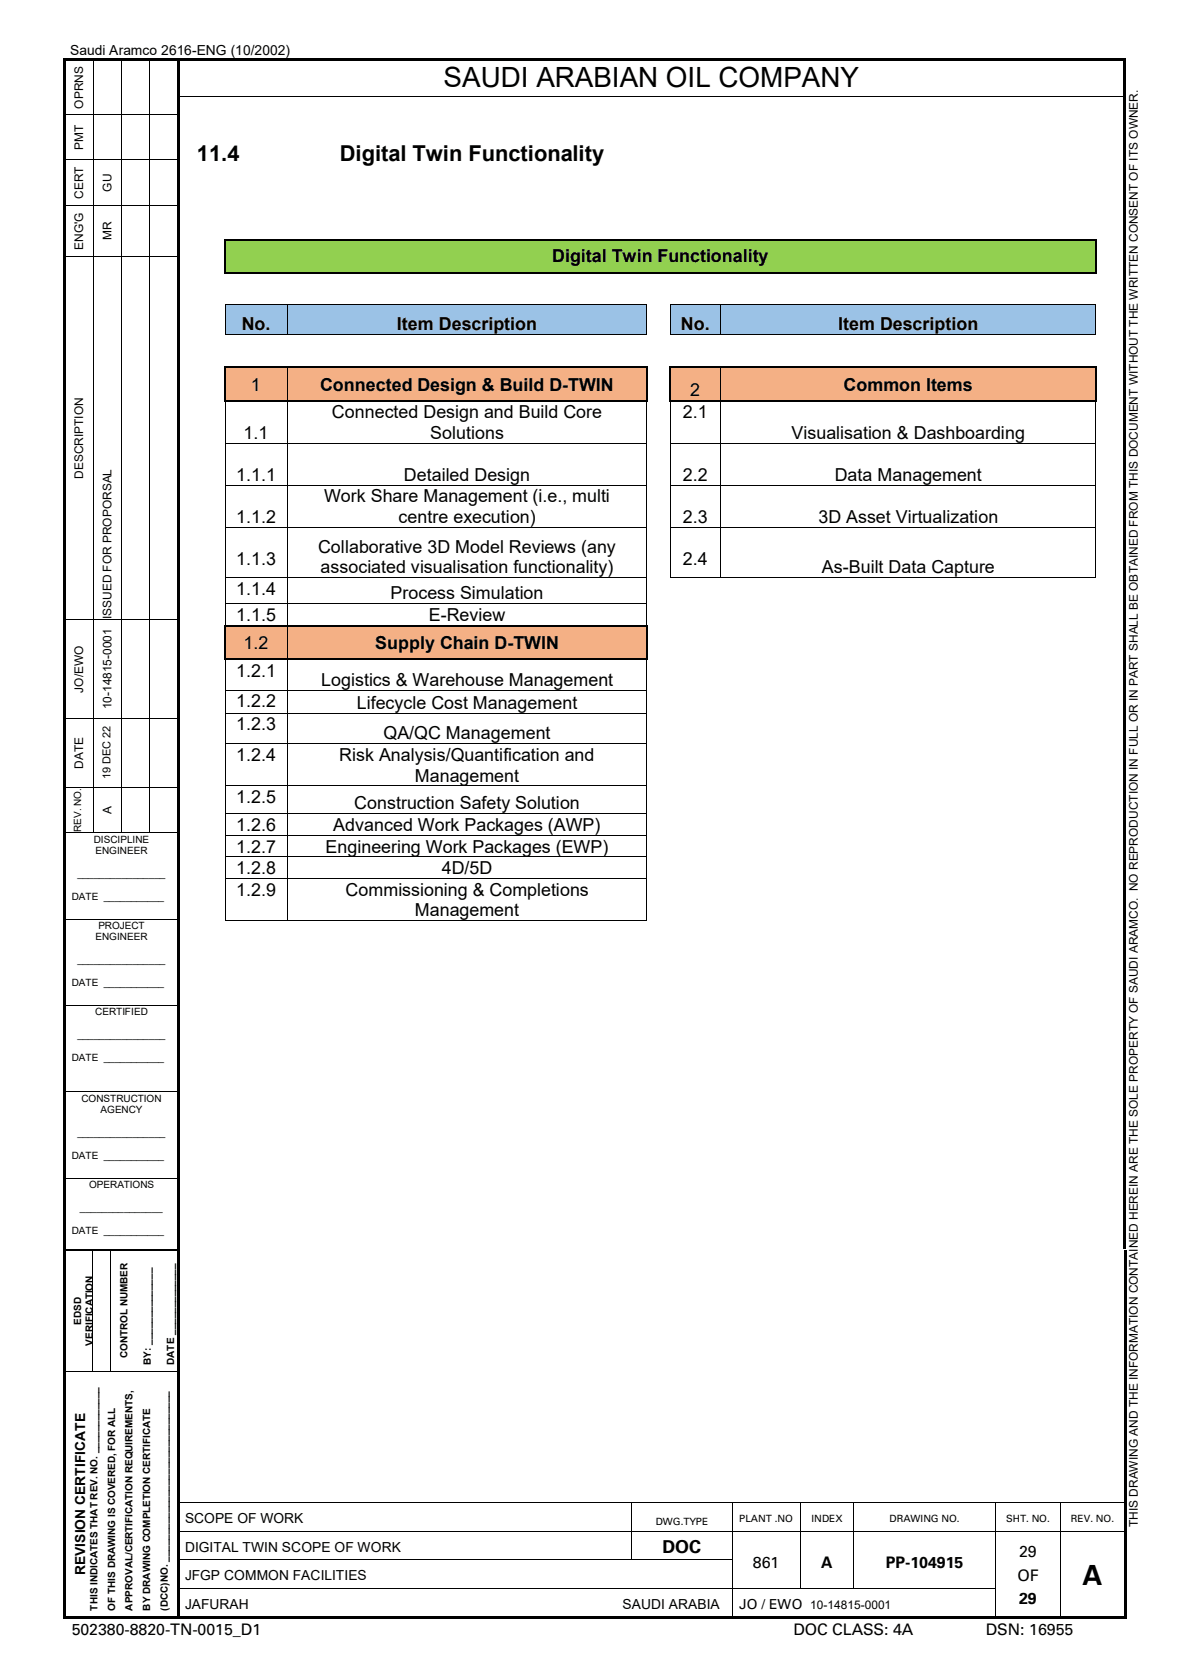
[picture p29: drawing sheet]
<svg xmlns="http://www.w3.org/2000/svg" width="210mm" height="297mm" viewBox="0 0 210 297" stroke-linecap="round" stroke-linejoin="round" font-family="sans-serif">
<defs><g id="words">
<g font-size="5">
<text x="78.9" y="15.5">SAUDI ARABIAN OIL COMPANY</text>
<text x="192.4" y="281.8">A</text>
</g>
<g font-size="3.9">
<text x="35" y="28.7">11.4</text>
<text x="60.4" y="28.7">Digital Twin Functionality</text>
</g>
<g font-size="3.2">
<text x="98.2" y="46.7">Digital Twin Functionality</text>
<text x="43" y="58.7">No.</text>
<text x="70.6" y="58.7">Item Description</text>
<text x="121.1" y="58.7">No.</text>
<text x="149" y="58.7">Item Description</text>
<text x="44.6" y="69.4">1</text>
<text x="56.9" y="69.4">Connected Design &amp; Build D-TWIN</text>
<text x="122.7" y="70.4">2</text>
<text x="150" y="69.4">Common Items</text>
<text x="59" y="74.4">Connected Design and Build Core</text>
<text x="121.4" y="74.4">2.1</text>
<text x="43.3" y="78">1.1</text>
<text x="76.5" y="78">Solutions</text>
<text x="140.7" y="78">Visualisation &amp; Dashboarding</text>
<text x="42" y="85.5">1.1.1</text>
<text x="57.6" y="89.3">Work Share Management (i.e., multi</text>
<text x="71.8" y="85.5">Detailed Design</text>
<text x="121.4" y="85.5">2.2</text>
<text x="148.4" y="85.5">Data Management</text>
<text x="42" y="93">1.1.2</text>
<text x="70.9" y="93">centre execution)</text>
<text x="121.4" y="93">2.3</text>
<text x="145.5" y="93">3D Asset Virtualization</text>
<text x="42" y="100.5">1.1.3</text>
<text x="56.6" y="98.3">Collaborative 3D Model Reviews (any</text>
<text x="57" y="101.9">associated visualisation functionality)</text>
<text x="121.4" y="100.5">2.4</text>
<text x="146.1" y="101.9">As-Built Data Capture</text>
<text x="42" y="105.7">1.1.4</text>
<text x="69.4" y="106.6">Process Simulation</text>
<text x="42" y="110.4">1.1.5</text>
<text x="76.2" y="110.4">E-Review</text>
<text x="43.3" y="115.3">1.2</text>
<text x="66.7" y="115.3">Supply Chain D-TWIN</text>
<text x="42" y="120.3">1.2.1</text>
<text x="42" y="125.7">1.2.2</text>
<text x="57.1" y="121.9">Logistics &amp; Warehouse Management</text>
<text x="63.4" y="126">Lifecycle Cost Management</text>
<text x="42" y="129.8">1.2.3</text>
<text x="68.2" y="131.4">QA/QC Management</text>
<text x="42" y="135.3">1.2.4</text>
<text x="60.3" y="135.3">Risk Analysis/Quantification and</text>
<text x="42" y="142.7">1.2.5</text>
<text x="63" y="143.9">Construction Safety Solution</text>
<text x="73.7" y="138.9">Management</text>
<text x="42" y="147.7">1.2.6</text>
<text x="59.3" y="147.7">Advanced Work Packages (AWP)</text>
<text x="42" y="151.6">1.2.7</text>
<text x="42" y="155.4">1.2.8</text>
<text x="57.9" y="151.6">Engineering Work Packages (EWP)</text>
<text x="78.5" y="155.4">4D/5D</text>
<text x="42" y="159.2">1.2.9</text>
<text x="61.4" y="159.2">Commissioning &amp; Completions</text>
<text x="73.7" y="162.9">Management</text>
<text x="117.8" y="276.1">DOC</text>
</g>
<g font-size="2.8">
<text x="133.9" y="278.8">861</text>
<text x="146" y="278.8">A</text>
<text x="157.5" y="278.8">PP-104915</text>
<text x="180.9" y="281">OF</text>
<text x="181.2" y="276.8">29</text>
<text x="181.2" y="285.2">29</text>
<text x="12.7" y="290.6">502380-8820-TN-0015_D1</text>
<text x="141.1" y="290.6">DOC CLASS: 4A</text>
<text x="175.3" y="290.6">DSN: 16955</text>
</g>
<g font-size="2.5">
<text x="12.5" y="9.8">Saudi Aramco 2616-ENG (10/2002)</text>
<text x="32.9" y="270.7">SCOPE OF WORK</text>
<text x="32.9" y="275.8">DIGITAL TWIN SCOPE OF WORK</text>
<text x="15.1" y="280" transform="rotate(-90 15.1 280)">REVISION CERTIFICATE</text>
<text x="32.9" y="280.9">JFGP COMMON FACILITIES</text>
<text x="32.9" y="286">JAFURAH</text>
<text x="110.7" y="286">SAUDI ARABIA</text>
<text x="131.4" y="286">JO / EWO</text>
</g>
<g font-size="2.1">
<text x="14.8" y="19.3" transform="rotate(-90 14.8 19.3)">OPRNS</text>
<text x="14.8" y="26.6" transform="rotate(-90 14.8 26.6)">PMT</text>
<text x="14.8" y="35.3" transform="rotate(-90 14.8 35.3)">CERT</text>
<text x="19.8" y="34.1" transform="rotate(-90 19.8 34.1)">GU</text>
<text x="14.8" y="44.4" transform="rotate(-90 14.8 44.4)">ENG'G</text>
<text x="19.8" y="42.7" transform="rotate(-90 19.8 42.7)">MR</text>
<text x="14.8" y="85.1" transform="rotate(-90 14.8 85.1)">DESCRIPTION</text>
<text x="19.8" y="110" transform="rotate(-90 19.8 110)">I</text>
<text x="19.8" y="109.4" transform="rotate(-90 19.8 109.4)">SSUED FOR PROPORSAL</text>
<text x="14.8" y="123.1" transform="rotate(-90 14.8 123.1)">JO/EWO</text>
<text x="19.8" y="126.1" transform="rotate(-90 19.8 126.1)">10-14815-0001</text>
<text x="14.8" y="136.6" transform="rotate(-90 14.8 136.6)">DATE</text>
<text x="19.8" y="144.7" transform="rotate(-90 19.8 144.7)">A</text>
<text x="202.3" y="271.4" transform="rotate(-90 202.3 271.4)">THIS DRAWING AND THE INFORMATION CONTAINED HEREIN ARE THE SOLE PROPERTY OF SAUDI ARAMCO. NO REPRODUCTION IN FULL OR IN PART SHALL BE OBTAINED FROM THIS DOCUMENT WITHOUT THE WRITTEN CONSENT OF ITS OWNER.</text>
<text x="144" y="286">10-14815-0001</text>
</g>
<text font-size="1.9" x="19.6" y="138.6" transform="rotate(-90 19.6 138.6)">19 DEC 22</text>
<g font-size="1.8">
<text x="14.4" y="147.9" transform="rotate(-90 14.4 147.9)">REV. NO.</text>
<text x="16.7" y="149.8">DISCIPLINE</text>
<text x="13.8" y="155.9">________________</text>
<text x="17" y="151.8">ENGINEER</text>
<text x="12.7" y="159.9">DATE ___________</text>
<text x="17" y="167.2">ENGINEER</text>
<text x="17.5" y="165.1">PROJECT</text>
<text x="13.8" y="171.2">________________</text>
<text x="12.7" y="175.3">DATE ___________</text>
<text x="13.8" y="184.5">________________</text>
<text x="16.9" y="180.5">CERTIFIED</text>
<text x="12.7" y="188.6">DATE ___________</text>
<text x="14.5" y="195.8">CONSTRUCTION</text>
<text x="17.9" y="197.9">AGENCY</text>
<text x="13.8" y="201.9">________________</text>
<text x="12.7" y="206">DATE ___________</text>
<text x="14.2" y="215.2">_______________</text>
<text x="15.8" y="211.2">OPERATIONS</text>
<text x="12.7" y="219.3">DATE ___________</text>
<text x="14.4" y="235.5" transform="rotate(-90 14.4 235.5)">EDSD</text>
<text x="16.5" y="239.2" transform="rotate(-90 16.5 239.2)">VERIFICATION</text>
<text x="22.6" y="241.5" transform="rotate(-90 22.6 241.5)">CONTROL NUMBER</text>
<text x="26.8" y="242.6" transform="rotate(-90 26.8 242.6)">BY: ______________</text>
<text x="31" y="242.6" transform="rotate(-90 31 242.6)">DATE _____________</text>
<text x="116.6" y="271">DWG.TYPE</text>
<text x="131.4" y="270.5">PLANT .NO</text>
<text x="144.3" y="270.5">INDEX</text>
<text x="158.2" y="270.5">DRAWING NO.</text>
<text x="178.9" y="270.5">SHT. NO.</text>
<text x="190.4" y="270.5">REV. NO.</text>
<text x="17.4" y="286.3" transform="rotate(-90 17.4 286.3)">THIS INDICATES THAT REV. NO. ____________</text>
<text x="20.5" y="286.3" transform="rotate(-90 20.5 286.3)">OF THIS DRAWING IS COVERED, FOR ALL</text>
<text x="23.6" y="286.3" transform="rotate(-90 23.6 286.3)">APPROVAL/CERTIFICATION REQUIREMENTS,</text>
<text x="26.7" y="286.3" transform="rotate(-90 26.7 286.3)">BY DRAWING COMPLETION CERTIFICATE</text>
<text x="29.8" y="286.3" transform="rotate(-90 29.8 286.3)">(DCC)NO. _______________________________</text>
</g>
</g></defs>
<g fill="#000">
<path d="M11.3 10.3h.5v.6h-.5zM11.3 10.3h.5v.5h-.5zM11.3 10.9h.5v6.2h-.5zM11.3 17.1h.5v.2h-.5zM11.8 10.3h4.7v.5h-4.7zM16.5 10.8l.1 .1zM16.5 10.3h.5v.5h-.5zM16.5 17.1h.1v.2h-.1zM17 10.3h4.5v.5h-4.5zM21.5 10.8l.2 .1zM21.5 10.3h.5v.5h-.5zM21.5 17.1h.2v.2h-.2z"/>
<path d="M22 10.3h4.5v.5h-4.5zM26.5 10.8l.2 .1zM26.5 10.3h.6v.5h-.6zM26.5 17.1h.2v.2h-.2zM27.1 10.3h4.4v.5h-4.4zM31.5 10.8l.5 .1zM31.5 10.3h.5v.5h-.5zM31.5 10.9h.5v6.2h-.5zM31.5 17.1h.5v.2h-.5zM32 10.3h167.6v.5h-167.6zM199.6 10.3h.6v.6h-.6zM199.6 10.3h.6v.5h-.6z"/>
<path d="M199.6 10.9h.6v6.2h-.6zM199.6 17.1h.6v.2h-.6zM11.3 17.3h.5v2.9h-.5zM11.3 20.2h.5v.2h-.5zM11.3 20.4h.5v7.9h-.5zM11.3 28.3h.5v.2h-.5zM11.3 28.5h.5v7.9h-.5zM11.3 36.4h.5v.2h-.5zM16.5 20.2h.1v.2h-.1zM16.5 28.3h.1v.2h-.1zM16.5 36.4h.1v.2h-.1zM21.5 20.2h.2v.2h-.2z"/>
<path d="M21.5 28.3h.2v.2h-.2zM21.5 36.4h.2v.2h-.2zM26.5 20.2h.2v.2h-.2zM26.5 28.3h.2v.2h-.2zM26.5 36.4h.2v.2h-.2zM31.5 17.3h.5v2.9h-.5zM31.5 20.2h.5v.2h-.5zM31.5 20.4h.5v7.9h-.5zM31.5 28.3h.5v.2h-.5zM31.5 28.5h.5v7.9h-.5zM31.5 36.4h.5v.2h-.5zM199.6 17.3h.6v2.9h-.6z"/>
<path d="M199.6 20.2h.6v.2h-.6zM199.6 20.4h.6v7.9h-.6zM199.6 28.3h.6v.2h-.6zM199.6 28.5h.6v7.9h-.6zM199.6 36.4h.6v.2h-.6zM11.3 36.6h.5v8.9h-.5zM11.3 45.5h.5v.2h-.5zM16.5 45.5h.1v.2h-.1zM21.5 45.5h.2v.2h-.2zM26.5 45.5h.2v.2h-.2zM31.5 36.6h.5v8.9h-.5zM31.5 45.5h.5v.2h-.5z"/>
<path d="M199.6 36.6h.6v8.9h-.6zM199.6 45.5h.6v.2h-.6zM11.3 45.7h.5v64.3h-.5zM11.3 110h.5v.2h-.5zM16.5 110h.1v.2h-.1zM21.5 110h.2v.2h-.2zM26.5 110h.2v.2h-.2zM31.5 45.7h.5v64.3h-.5zM31.5 110h.5v.2h-.5zM199.6 45.7h.6v64.3h-.6zM199.6 110h.6v.2h-.6zM11.3 110.2h.5v17.4h-.5z"/>
<path d="M11.3 127.6h.5v.2h-.5zM11.3 127.8h.5v12h-.5zM11.3 139.8h.5v.2h-.5zM16.5 127.6h.1v.2h-.1zM16.5 139.8h.1v.2h-.1zM21.5 127.6h.2v.2h-.2zM21.5 139.8h.2v.2h-.2zM26.5 127.6h.2v.2h-.2zM26.5 139.8h.2v.2h-.2zM31.5 110.2h.5v17.4h-.5zM31.5 127.6h.5v.2h-.5zM31.5 127.8h.5v12h-.5z"/>
<path d="M31.5 139.8h.5v.2h-.5zM199.6 110.2h.6v17.4h-.6zM199.6 127.6h.6v.2h-.6zM199.6 127.8h.6v12h-.6zM199.6 139.8h.6v.2h-.6zM11.3 140h.5v8h-.5zM11.3 148h.5v.1h-.5zM16.5 148h.1v.1h-.1zM21.5 148h.2v.1h-.2zM26.5 148h.2v.1h-.2zM31.5 140h.5v8h-.5zM31.5 148h.5v.1h-.5z"/>
<path d="M199.6 140h.6v8h-.6zM199.6 148h.6v.1h-.6zM11.3 148.1h.5v15.2h-.5zM11.3 163.3h.5v.2h-.5zM11.3 163.5h.5v15.1h-.5zM11.3 178.6h.5v.2h-.5zM31.5 148.1h.5v15.2h-.5zM31.5 163.3h.5v.2h-.5zM31.5 163.5h.5v15.1h-.5zM31.5 178.6h.5v.2h-.5zM199.6 148.1h.6v15.2h-.6zM199.6 163.3h.6v.2h-.6z"/>
<path d="M199.6 163.5h.6v15.1h-.6zM199.6 178.6h.6v.2h-.6zM11.3 178.8h.5v15.2h-.5zM11.3 194h.5v.2h-.5zM31.5 178.8h.5v15.2h-.5zM31.5 194h.5v.2h-.5zM199.6 178.8h.6v15.2h-.6zM199.6 194h.6v.2h-.6zM11.3 194.2h.5v15.1h-.5zM11.3 209.3h.5v.2h-.5zM31.5 194.2h.5v15.1h-.5zM31.5 209.3h.5v.2h-.5z"/>
<path d="M199.6 194.2h.6v15.1h-.6zM199.6 209.3h.6v.2h-.6zM11.3 209.5h.5v12.5h-.5zM16.4 222.2h.2v.1h-.2zM19.6 222.2h.2v.1h-.2zM31.4 222.2h.5v.1h-.5zM31.5 209.5h.5v12.5h-.5zM31.5 222h.5v.2h-.5zM199.6 209.5h.6v12.5h-.6zM199.8 222.2h.5v.1h-.5zM11.3 222.3h.5v21.3h-.5zM11.3 243.6h.5v.2h-.5z"/>
<path d="M16.4 243.6h.2v.2h-.2zM19.6 243.6h.2v.2h-.2zM31.4 222.3h.5v21.3h-.5zM31.4 243.6h.5v.2h-.5zM199.8 222.3h.5v21.3h-.5zM199.8 243.6h.5v.2h-.5zM11.3 243.8h.5v18.1h-.5zM11.3 261.9h.5v.6h-.5zM11.3 262.5h.5v4.5h-.5zM11.3 267h.5v.5h-.5zM11.3 267.5h.5v4.6h-.5zM11.3 272.1h.5v.5h-.5z"/>
<path d="M11.3 272.6h.5v4.6h-.5zM11.3 277.2h.5v.5h-.5zM31.4 243.8h.5v18.1h-.5zM31.4 261.9h.5v.6h-.5zM31.4 262.5h.5v4.5h-.5zM31.4 267h.5v.5h-.5zM31.4 267.5h.5v4.6h-.5zM31.4 272.1h.5v.5h-.5zM31.4 272.6h.5v4.6h-.5zM31.4 277.2h.5v.5h-.5zM112.2 267.2h.2v.3h-.2zM112.2 267h.2v.2h-.2z"/>
<path d="M112.2 272.1h.2v.5h-.2zM112.2 277.2h.2v.1h-.2zM130.1 267.2h.2v.3h-.2zM130.1 267h.2v.2h-.2zM130.1 272.1h.2v.5h-.2zM130.1 277.2h.2v.5h-.2zM142.2 267.2h.1v.3h-.1zM142.2 267h.1v.2h-.1zM142.2 272.1h.1v.5h-.1zM142.2 277.2h.1v.5h-.1zM151.7 267.2h.2v.3h-.2zM151.7 267h.2v.2h-.2z"/>
<path d="M151.7 272.1h.2v.5h-.2zM151.7 277.2h.2v.5h-.2zM177 267.2h.1v.3h-.1zM177 267h.1v.2h-.1zM177 272.1h.1v.5h-.1zM177 277.2h.1v.5h-.1zM188.4 267.2h.2v.3h-.2zM188.4 267h.2v.2h-.2zM188.4 272.1h.2v.5h-.2zM188.4 277.2h.2v.5h-.2zM199.8 243.8h.5v18.1h-.5zM199.8 261.9h.5v.6h-.5z"/>
<path d="M199.8 262.5h.5v4.5h-.5zM199.8 267h.5v.5h-.5zM199.8 267.5h.5v4.6h-.5zM199.8 272.1h.5v.5h-.5zM199.8 272.6h.5v4.6h-.5zM199.8 277.2h.5v.5h-.5zM11.3 277.7h.5v4.5h-.5zM11.3 282.2h.5v.6h-.5zM11.3 282.8h.5v4.5h-.5zM11.3 287.3h.5v.5h-.5zM11.8 287.3h.5v.5h-.5zM12.3 287.3h19.1v.5h-19.1z"/>
<path d="M31.4 277.7h.5v4.5h-.5zM31.4 282.2h.5v.6h-.5zM31.4 282.8h.5v4.5h-.5zM31.4 287.3h.5v.5h-.5zM31.9 287.3h60.3v.5h-60.3zM92.2 282.2h.2v.2h-.2zM92.2 287.3h.6v.5h-.6zM92.8 287.3h37.3v.5h-37.3zM130.1 282.2h.2v.6h-.2zM130.1 287.3h.5v.5h-.5zM130.6 287.3h8.4v.5h-8.4zM139 287.3h.5v.5h-.5z"/>
<path d="M139.5 287.3h34.5v.5h-34.5zM142.2 282.2h.1v.2h-.1zM151.7 282.2h.2v.2h-.2zM174 287.3h.5v.5h-.5zM174.5 287.3h2.5v.5h-2.5zM177 282.2h.1v.6h-.1zM177 287.3h.5v.5h-.5zM177.5 287.3h10.9v.5h-10.9zM188.4 282.2h.2v.6h-.2zM188.4 287.3h.5v.5h-.5zM188.9 287.3h10.9v.5h-10.9zM199.8 277.7h.5v4.5h-.5z"/>
<path d="M199.8 282.2h.5v.6h-.5zM199.8 282.8h.5v4.5h-.5zM199.8 287.3h.5v.5h-.5z"/>
</g>
<g fill="none" stroke="#000" stroke-width=".18">
<path d="M16.6 10.9v6.2M16.6 17.3v2.9M21.6 10.9v6.2M21.6 17.3v2.9M26.6 10.9v6.2M26.6 17.3v2.9M32 17.2h167.6M11.8 20.3h4.7M11.8 28.4h4.7M11.8 36.5h4.7M16.6 20.4v7.9M16.6 28.5v7.9"/>
<path d="M16.6 36.6v8.9M16.6 20.3h4.9M16.6 28.4h4.9M16.6 36.5h4.9M21.6 20.4v7.9M21.6 28.5v7.9M21.6 36.6v8.9M21.7 20.3h4.8M21.7 28.4h4.8M21.7 36.5h4.8M26.6 20.4v7.9M26.6 28.5v7.9"/>
<path d="M26.6 36.6v8.9M26.7 20.3h4.8M26.7 28.4h4.8M26.7 36.5h4.8M11.8 45.6h4.7M16.6 45.7v64.3M16.6 45.6h4.9M21.6 45.7v64.3M21.7 45.6h4.8M26.6 45.7v64.3M26.7 45.6h4.8M11.8 110.1h4.7"/>
<path d="M16.6 110.2v17.4M16.6 110.1h4.9M21.6 110.2v17.4M21.7 110.1h4.8M26.6 110.2v17.4M26.7 110.1h4.8M11.8 127.7h4.7M11.8 139.9h4.7M16.6 127.8v12M16.6 140v8M16.6 127.7h4.9M16.6 139.9h4.9"/>
<path d="M21.6 127.8v12M21.6 140v8M21.7 127.7h4.8M21.7 139.9h4.8M26.6 127.8v12M26.6 140v8M26.7 127.7h4.8M26.7 139.9h4.8M11.8 148h4.7M16.6 148h4.9M21.7 148h4.8M26.7 148h4.8"/>
<path d="M11.8 163.4h19.7M11.8 178.7h19.7M11.8 194.1h19.7M11.8 209.4h19.7M11.3 222.1h20.2M11.3 222.2h5.1M16.5 222.3v21.3M16.6 222.2h3M19.7 222.3v21.3M19.8 222.2h11.6M11.8 243.7h4.6M16.6 243.7h3"/>
<path d="M19.8 243.7h11.6M31.9 267.1h80.3M31.9 272.2h80.3M31.9 277.2h80.3M112.3 267.5v4.6M112.3 272.6v4.6M112.4 267.1h17.7M112.4 272.2h17.7M112.4 277.2h17.7M130.2 267.5v4.6M130.2 272.6v4.6M130.2 277.7v4.5"/>
<path d="M130.3 267.1h11.9M130.3 272.2h11.9M142.2 267.5v4.6M142.2 272.6v4.6M142.2 277.7v4.5M142.3 267.1h9.4M142.3 272.2h9.4M151.8 267.5v4.6M151.8 272.6v4.6M151.8 277.7v4.5M151.9 267.1h25.1M151.9 272.2h25.1"/>
<path d="M177 267.5v4.6M177 272.6v4.6M177 277.7v4.5M177.1 267.1h11.3M177.1 272.2h11.3M188.5 267.5v4.6M188.5 272.6v4.6M188.5 277.7v4.5M188.6 267.1h11.2M188.6 272.2h11.2M31.9 282.3h60.3M92.4 282.3h37.7"/>
<path d="M130.2 282.8v4.5M130.3 282.3h11.9M142.3 282.3h9.4M151.9 282.3h25.1M177 282.8v4.5M188.5 282.8v4.5"/>
</g>
<g fill="#92d050">
<path d="M40.2 42.8h154.5v5.5h-154.5z"/>
<path d="M41.9 43.7h151.1v3.7h-151.1z"/>
</g>
<path d="M39.8 42.4h.4v.4h-.4zM39.8 48.3h.4v.3h-.4zM40.2 48.3h.3v.3h-.3zM51.1 48.3h.3v.3h-.3zM115 48.3h.4v.3h-.4zM119.2 48.3h.3v.3h-.3zM128.1 48.3h.3v.3h-.3zM194.7 42.4h.3v.4h-.3zM194.7 48.3h.3v.3h-.3z" fill="#000"/>
<path d="M40 42.8v5.5M40.2 42.6h154.5M40.5 48.5h10.6M51.4 48.5h63.6M115.4 48.5h3.8M119.5 48.5h8.6M128.4 48.5h66.3M194.9 42.8v5.5" fill="none" stroke="#000" stroke-width=".34"/>
<g fill="#9bc2e6">
<path d="M40.1 54.1h10.9v5.3h-10.9z"/>
<path d="M41.9 55.8h7.2v3.6h-7.2z"/>
<path d="M51.1 54.1h63.8v5.3h-63.8z"/>
<path d="M53 55.8h60.1v3.6h-60.1z"/>
<path d="M119.3 54.1h8.7v5.3h-8.7z"/>
<path d="M121.1 55.8h5.1v3.6h-5.1z"/>
<path d="M128.1 54.1h66.7v5.3h-66.7z"/>
<path d="M130 55.8h63v3.6h-63z"/>
</g>
<g fill="#000">
<path d="M39.9 54h.2v.1h-.2zM39.9 59.4h.2v.2h-.2zM40.1 54h.2v.1h-.2zM40.1 59.4h.2v.2h-.2zM51 54h.1v.1h-.1zM51 59.4h.1v.2h-.1zM51.1 54h.2v.1h-.2zM51.1 59.4h.2v.2h-.2zM114.9 54h.2v.1h-.2zM114.9 59.4h.2v.2h-.2zM119.1 54h.2v.1h-.2zM119.1 59.4h.2v.2h-.2z"/>
<path d="M119.3 54h.1v.1h-.1zM119.3 59.4h.1v.2h-.1zM128 54h.2v.1h-.2zM128 59.4h.2v.2h-.2zM128.2 54h.2v.1h-.2zM128.2 59.4h.2v.2h-.2zM194.8 54h.1v.1h-.1zM194.8 59.4h.1v.2h-.1z"/>
</g>
<g fill="none" stroke="#000" stroke-width=".18">
<path d="M40 54.1v5.3M40.3 54.1h10.7M40.3 59.5h10.7M51.1 54.1v5.3M51.3 54.1h63.6M51.3 59.5h63.6M115 54.1v5.3M119.2 54.1v5.3M119.4 54.1h8.6M119.4 59.5h8.6M128.1 54.1v5.3M128.4 54.1h66.4"/>
<path d="M128.4 59.5h66.4M194.9 54.1v5.3"/>
</g>
<g fill="#f4b085">
<path d="M40.2 65.5h10.8v5.6h-10.8z"/>
<path d="M41.9 66.5h7.2v3.6h-7.2z"/>
<path d="M51.1 65.5h63.8v5.6h-63.8z"/>
<path d="M53 66.5h60.1v3.6h-60.1z"/>
<path d="M119.4 65.5h8.6v5.6h-8.6z"/>
<path d="M121.1 67.4h5.1v3.7h-5.1z"/>
<path d="M128.1 65.5h66.6v5.6h-66.6z"/>
<path d="M130 66.5h63v3.6h-63z"/>
</g>
<g fill="#000">
<path d="M39.8 65.2h.4v.3h-.4zM39.8 71.1h.4v.3h-.4zM39.9 78.7h.2v.2h-.2zM40.2 65.2h.3v.3h-.3zM40.2 71.1h.3v.3h-.3zM51 65.2h.3v.3h-.3zM51 71.1h.3v.3h-.3zM51 78.7h.1v.2h-.1zM51.1 65.2h.4v.3h-.4zM114.9 65.2h.3v.3h-.3zM114.9 71.1h.3v.3h-.3zM114.9 78.7h.2v.2h-.2z"/>
<path d="M119 65.2h.3v.3h-.3zM119 71.1h.3v.3h-.3zM119.1 78.7h.2v.2h-.2zM119.3 65.2h.4v.3h-.4zM119.3 71.1h.4v.3h-.4zM128 65.2h.4v.3h-.4zM128 71.1h.4v.3h-.4zM128 78.7h.2v.2h-.2zM128.2 65.2h.3v.3h-.3zM194.7 65.2h.3v.3h-.3zM194.7 71.1h.3v.3h-.3zM194.8 78.7h.1v.2h-.1z"/>
<path d="M39.9 86.2h.2v.2h-.2zM39.9 93.7h.2v.2h-.2zM51 86.2h.1v.2h-.1zM51 93.7h.1v.2h-.1zM114.9 86.2h.2v.2h-.2zM114.9 93.7h.2v.2h-.2zM119.1 86.2h.2v.2h-.2zM119.1 93.7h.2v.2h-.2zM128 86.2h.2v.2h-.2zM128 93.7h.2v.2h-.2zM194.8 86.2h.1v.2h-.1zM194.8 93.7h.1v.2h-.1z"/>
<path d="M39.9 102.6h.2v.1h-.2zM39.9 107.2h.2v.2h-.2zM51 102.6h.1v.1h-.1zM51 107.2h.1v.2h-.1zM114.9 102.6h.2v.1h-.2zM114.9 107.2h.2v.2h-.2zM119.1 102.6h.2v.1h-.2zM119.3 102.6h.1v.1h-.1zM119.4 102.6h.2v.1h-.2zM128 102.6h.2v.1h-.2zM194.8 102.6h.1v.1h-.1z"/>
</g>
<path d="M40 65.5v5.6M40.5 65.3h10.5M40.5 71.2h10.5M51.3 71.2h63.6M51.5 65.3h63.4M115 65.5v5.6M119.2 65.5v5.6M119.7 65.3h8.3M119.7 71.2h8.3M128.4 71.2h66.3M128.5 65.3h66.2M194.9 65.5v5.6" fill="none" stroke="#000" stroke-width=".34"/>
<g fill="none" stroke="#000" stroke-width=".18">
<path d="M40 71.4v7.3M40 78.9v7.3M40.1 78.8h10.9M51.1 65.5v5.6M51.1 71.4v7.3M51.1 78.9v7.3M51.1 78.8h63.8M115 71.4v7.3M115 78.9v7.3M119.2 71.4v7.3M119.2 78.9v7.3M119.3 78.8h8.7"/>
<path d="M128.1 65.5v5.6M128.1 71.4v7.3M128.1 78.9v7.3M128.2 78.8h66.6M194.9 71.4v7.3M194.9 78.9v7.3M40 86.4v7.3M40 93.9v8.7M40.1 86.3h10.9M40.1 93.8h10.9M51.1 86.4v7.3M51.1 93.9v8.7"/>
<path d="M51.1 86.3h63.8M51.1 93.8h63.8M115 86.4v7.3M115 93.9v8.7M119.2 86.4v7.3M119.2 93.9v8.7M119.3 86.3h8.7M119.3 93.8h8.7M128.1 86.4v7.3M128.1 93.9v8.7M128.2 86.3h66.6M128.2 93.8h66.6"/>
<path d="M194.9 86.4v7.3M194.9 93.9v8.7M40 102.7v4.5M40 107.4v3.6M40.1 102.7h10.9M40.1 107.3h10.9M51.1 102.7v4.5M51.1 107.4v3.6M51.1 102.7h63.8M51.1 107.3h63.8M115 102.7v4.5M115 107.4v3.6"/>
<path d="M119.6 102.7h8.4M128.2 102.7h66.6"/>
</g>
<g fill="#f4b085">
<path d="M40.2 111.4h10.8v5.6h-10.8z"/>
<path d="M41.9 112.4h7.2v3.6h-7.2z"/>
<path d="M51.1 111.4h63.8v5.6h-63.8z"/>
<path d="M53 112.4h60.1v3.6h-60.1z"/>
</g>
<g fill="#000">
<path d="M39.8 111h.4v.4h-.4zM39.8 117h.4v.3h-.4zM40.2 111h.3v.4h-.3zM40.2 117h.3v.3h-.3zM51 111h.3v.4h-.3zM51 117h.3v.3h-.3zM114.9 111h.3v.4h-.3zM114.9 117h.3v.3h-.3zM39.9 122.6h.2v.2h-.2zM39.9 126.7h.2v.1h-.2zM39.9 132.2h.2v.1h-.2zM39.9 139.6h.2v.2h-.2z"/>
<path d="M51 122.6h.1v.2h-.1zM51 126.7h.1v.1h-.1zM51 132.2h.1v.1h-.1zM51 139.6h.1v.2h-.1zM114.9 122.6h.2v.2h-.2zM114.9 126.7h.2v.1h-.2zM114.9 132.2h.2v.1h-.2zM114.9 139.6h.2v.2h-.2zM39.9 144.6h.2v.1h-.2zM39.9 148.4h.2v.2h-.2zM39.9 152.2h.2v.2h-.2zM39.9 156.1h.2v.2h-.2z"/>
<path d="M51 144.6h.1v.1h-.1zM51 148.4h.1v.2h-.1zM51 152.2h.1v.2h-.1zM51 156.1h.1v.2h-.1zM114.9 144.6h.2v.1h-.2zM114.9 148.4h.2v.2h-.2zM114.9 152.2h.2v.2h-.2zM114.9 156.1h.2v.2h-.2zM39.9 163.5h.2v.2h-.2zM51 163.5h.1v.2h-.1zM114.9 163.5h.2v.2h-.2z"/>
</g>
<path d="M40 111.4v5.6M40.5 111.2h10.5M40.5 117.1h10.5M51.3 111.2h63.6M51.3 117.1h63.6M115 111.4v5.6" fill="none" stroke="#000" stroke-width=".34"/>
<g fill="none" stroke="#000" stroke-width=".18">
<path d="M40 117.3v5.3M51.1 111.4v5.6M51.1 117.3v5.3M115 117.3v5.3M40 122.8v3.9M40 126.8v5.4M40 132.3v7.3M40 139.8v4.8M40.1 122.7h10.9M40.1 126.7h10.9M40.1 132.2h10.9M40.1 139.7h10.9"/>
<path d="M51.1 122.8v3.9M51.1 126.8v5.4M51.1 132.3v7.3M51.1 139.8v4.8M51.1 122.7h63.8M51.1 126.7h63.8M51.1 132.2h63.8M51.1 139.7h63.8M115 122.8v3.9M115 126.8v5.4M115 132.3v7.3M115 139.8v4.8"/>
<path d="M40 144.7v3.7M40 148.6v3.6M40 152.4v3.7M40 156.3v7.2M40.1 144.7h10.9M40.1 148.5h10.9M40.1 152.3h10.9M40.1 156.2h10.9M51.1 144.7v3.7M51.1 148.6v3.6M51.1 152.4v3.7M51.1 156.3v7.2"/>
<path d="M51.1 144.7h63.8M51.1 148.5h63.8M51.1 152.3h63.8M51.1 156.2h63.8M115 144.7v3.7M115 148.6v3.6M115 152.4v3.7M115 156.3v7.2M40.1 163.6h10.9M51.1 163.6h63.8"/>
</g>
<use href="#words"/>
</svg>
